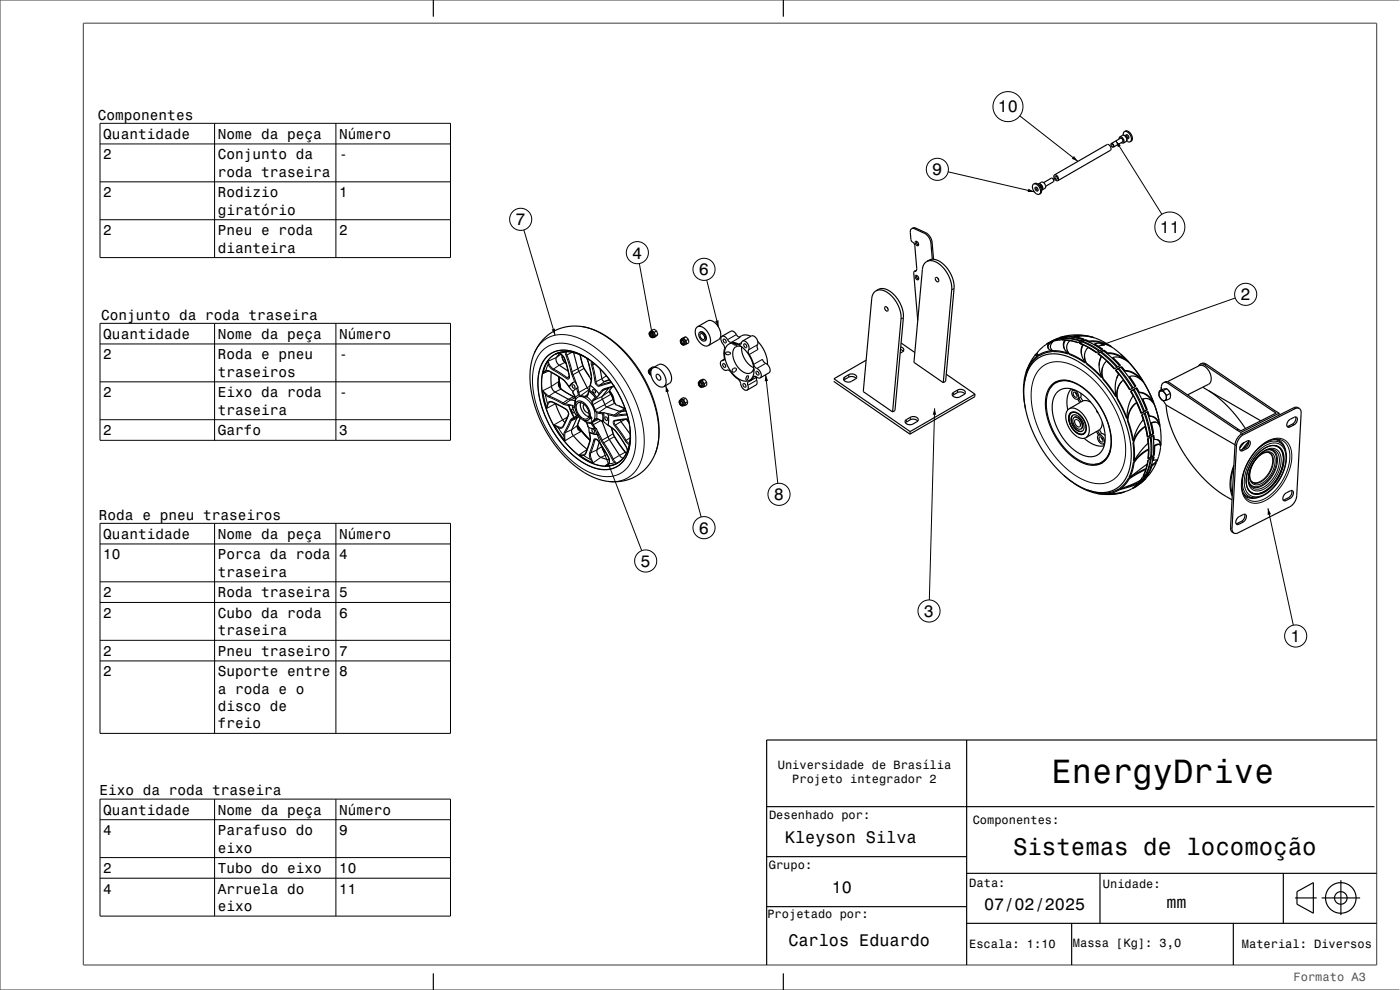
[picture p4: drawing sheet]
<svg xmlns="http://www.w3.org/2000/svg" width="420mm" height="297mm" viewBox="0 0 420 297" stroke-linecap="round" stroke-linejoin="round" font-family="sans-serif">
<defs><g id="words">
<text font-size="10.1" x="315.5" y="234.8">EnergyDrive</text>
<text font-size="7.2" x="303.9" y="256.4">Sistemas de locomoção</text>
<g font-size="5">
<text x="299.4" y="33.7">10</text>
<text x="279.7" y="52.5">9</text>
<text x="154.7" y="67.5">7</text>
<text x="347.9" y="69.9">11</text>
<text x="189.7" y="77.6">4</text>
<text x="209.7" y="82.5">6</text>
<text x="372.2" y="90.1">2</text>
<text x="232.2" y="150.1">8</text>
<text x="209.7" y="160.1">6</text>
<text x="192.2" y="170.1">5</text>
<text x="277.2" y="185.1">3</text>
<text x="387.2" y="192.5">1</text>
<text x="235.5" y="252.8">Kleyson Silva</text>
<text x="249.5" y="267.8">10</text>
<text x="295.2" y="273.1">07/02/2025</text>
<text x="349.9" y="272.4">mm</text>
<text x="236.5" y="283.9">Carlos Eduardo</text>
</g>
<g font-size="4.3">
<text x="29.4" y="36">Componentes</text>
<text x="31" y="41.7">Quantidade</text>
<text x="65.4" y="41.7">Nome da peça</text>
<text x="101.8" y="41.7">Número</text>
<text x="31" y="47.8">2</text>
<text x="65.4" y="47.8">Conjunto da</text>
<text x="101.8" y="47.8">-</text>
<text x="65.4" y="53">roda traseira</text>
<text x="31" y="59.2">2</text>
<text x="65.4" y="59.2">Rodizio</text>
<text x="101.8" y="59.2">1</text>
<text x="65.4" y="64.4">giratório</text>
<text x="31" y="70.6">2</text>
<text x="65.4" y="70.6">Pneu e roda</text>
<text x="101.8" y="70.6">2</text>
<text x="65.4" y="75.8">dianteira</text>
<text x="30.3" y="95.9">Conjunto da roda traseira</text>
<text x="31" y="101.7">Quantidade</text>
<text x="65.4" y="101.7">Nome da peça</text>
<text x="101.8" y="101.7">Número</text>
<text x="31" y="107.8">2</text>
<text x="65.4" y="107.8">Roda e pneu</text>
<text x="101.8" y="107.8">-</text>
<text x="65.4" y="113">traseiros</text>
<text x="31" y="119.2">2</text>
<text x="65.4" y="119.2">Eixo da roda</text>
<text x="101.8" y="119.2">-</text>
<text x="65.4" y="124.4">traseira</text>
<text x="31" y="130.6">2</text>
<text x="65.4" y="130.6">Garfo</text>
<text x="101.8" y="130.6">3</text>
<text x="29.7" y="156.1">Roda e pneu traseiros</text>
<text x="31" y="161.7">Quantidade</text>
<text x="65.4" y="161.7">Nome da peça</text>
<text x="101.8" y="161.7">Número</text>
<text x="31" y="167.8">10</text>
<text x="65.4" y="167.8">Porca da roda</text>
<text x="101.8" y="167.8">4</text>
<text x="65.4" y="173">traseira</text>
<text x="31" y="179.2">2</text>
<text x="65.4" y="179.2">Roda traseira</text>
<text x="101.8" y="179.2">5</text>
<text x="31" y="185.4">2</text>
<text x="65.4" y="185.4">Cubo da roda</text>
<text x="101.8" y="185.4">6</text>
<text x="65.4" y="190.6">traseira</text>
<text x="31" y="196.8">2</text>
<text x="65.4" y="196.8">Pneu traseiro</text>
<text x="101.8" y="196.8">7</text>
<text x="31" y="202.9">2</text>
<text x="65.4" y="202.9">Suporte entre</text>
<text x="101.8" y="202.9">8</text>
<text x="65.4" y="208.1">a roda e o</text>
<text x="65.4" y="213.3">disco de</text>
<text x="65.4" y="218.5">freio</text>
<text x="29.9" y="238.6">Eixo da roda traseira</text>
<text x="31" y="244.4">Quantidade</text>
<text x="65.4" y="244.4">Nome da peça</text>
<text x="101.8" y="244.4">Número</text>
<text x="31" y="250.6">4</text>
<text x="65.4" y="250.6">Parafuso do</text>
<text x="101.8" y="250.6">9</text>
<text x="65.4" y="255.8">eixo</text>
<text x="31" y="261.9">2</text>
<text x="65.4" y="261.9">Tubo do eixo</text>
<text x="101.8" y="261.9">10</text>
<text x="31" y="268.1">4</text>
<text x="65.4" y="268.1">Arruela do</text>
<text x="101.8" y="268.1">11</text>
<text x="65.4" y="273.3">eixo</text>
</g>
<g font-size="3.6">
<text x="233.3" y="230.6">Universidade de Brasília</text>
<text x="237.7" y="235">Projeto integrador 2</text>
<text x="230.7" y="245.6">Desenhado por:</text>
<text x="291.8" y="247.1">Componentes:</text>
<text x="230.7" y="260.7">Grupo:</text>
<text x="290.8" y="266">Data:</text>
<text x="330.9" y="266.5">Unidade:</text>
<text x="230.2" y="275.5">Projetado por:</text>
<text x="290.7" y="284.4">Escala: 1:10</text>
<text x="321.9" y="284.1">Massa [Kg]: 3,0</text>
<text x="372.6" y="284.3">Material: Diversos</text>
</g>
<text font-size="3.6" fill="#545454" x="388.1" y="294.2">Formato A3</text>
</g></defs>
<g fill="none" stroke="#000" stroke-width=".3">
<path d="M30 37h105.1v40.3h-105.1zM64.4 37v40.3M100.8 37v40.3M305.9 34.8l17.5 13.6M30 43.2h105.1M30 54.6h105.1M284.4 51.6l25.9 5.9M311.5 55.3a1.02 1.02 0 0 1 1.1 .5 1.02 1.02 0 0 1-.1 1.2M311.6 55.1a1.23 1.23 0 0 1 1.1 1.9M334.8 42.3l13.8 22M336 41.5a.63 .63 0 0 1 .8 .3 .63 .63 0 0 1-.1 .8M336.1 41.5a.72 .72 0 0 1 .7 1.1"/>
<path d="M336.8 40.6a1.23 1.23 0 0 1 1.1 1.8M30 65.9h105.1M157.2 69l9.3 31.6M191.8 79.1l4.1 22.2M274.7 68.4l-.3 .2M277.7 69.8l-.4 .2M279.6 72.7l-.3 .2M30 97h105.1v35.1h-105.1zM64.4 97v35.1M100.8 97v35.1M174.4 97.9l2.4 .6 2.5 1 2.3 1.3 2.6 1.9 2.2 2 2.6 2.9 3.6 5.3 3 6.3 1.6 6.1 .4 3v2.9l-.3 2.6-.8 2.5M194.9 99.9a.77 .77 0 0 1 .9 .4 .77 .77 0 0 1-.2 .9 1.07 1.07 0 0 1-.7-1.3z"/>
<path d="M195 99.5a1.15 1.15 0 0 1 1 1.8M212 84l3.5 14.1M271 95.3l-.7 .4M274.8 81.2l-.4 .2M286.2 86.5l-.7 .4M370.6 89.4l-41.1 14.5M30 103.2h105.1M30 114.6h105.1M160.2 106.1l.9-1.7 1.2-1.5 1.3-1.1 1.5-.8 1.7-.5 1.9-.1 1.9 .2 2.1 .5 4.2 2 4.3 3.4 3.7 4 3.4 5 2.6 5.3 1.7 5.5 .7 5.6-.4 4.4-1.4 3.7-.9 1.4-1.4 1.3-1.5 1-1.6 .6-1.8 .2-1.9-.1M162.7 105.2l2.1-1.5 2.5-.7 2.8 .1 3.2 1 3.2 1.8 3.2 2.4 2.7 3 2.7 3.5 2.2 3.9 1.8 4.3 1.2 4.1 .4 3.7-.1 3.4-.7 3.1-1.4 2.7-1.9 1.7-2.3 1.1-2.5 .2-2.6-.4-3-1.2-2.8-1.7-2.8-2.3-2.4-2.6-2.8-3.7-2-3.5-1.6-3.6-1.3-3.9-.6-3.7-.1-3.5 .4-3 1-2.5zM162.8 117.2l1.3 5.3M162.8 117.2l.8 1.2"/>
<path d="M162.8 117.2l1 1M163.6 118.4l.6 2.6M163.6 118.4l1 .7M163.8 111.1l-.9 1M163.8 111.1l1 .2M163.8 111.1l.2 .1M163.8 111.3l-.9 .8M163.8 118.2l.9 .6M163.8 118.2l-.2 .2M164 107l1.9-1.3 2.3-.7 2.6 .2 2.7 .8 3 1.7 2.8 2.2 2.4 2.6 2.5 3.4 2.1 3.7 1.4 3.4 1 3.8 .5 3.5-.2 3-.7 2.9-1.2 2.1-1.7 1.5-1.9 .9-2.2 .2-2.7-.4-2.4-1-2.8-1.7-2.6-2.1-2.4-2.7-2-2.8-1.7-2.8-1.6-3.6-1.1-3.4-.6-3.3v-3.1l.4-2.8 .9-2.4zM164.3 108.4l-.8 1.7-.6 2M164.3 108.4l.2 .9"/>
<path d="M164.3 108.4l.5 .8M164.5 109.3l-.7 1.8M164.5 109.3l.6 1 .8 .7M164.6 111.3l-1.7 .8M164.6 119.1l4.2 2.1M164.7 118.8l-.1 .3M164.7 118.8l4.2 2.1M164.8 111.3l4.1 2.5M164.8 111.3v.1M164.8 109.2l.4 .8 .9 .7M164.8 109.2l-.3 .1M165.9 111l4.1 2.6"/>
<path d="M166.1 110.7l-.2 .3M166.1 110.7l4 2.6M166.8 106.2h-.1M166.9 106.1l-.2 .1M167 106.1l-1.9 1.3-1.3 1.8-1 2.6-.3 2.8 .2 3.2 .7 3.3 1.2 3.4 1.8 3.6 2.2 3.3 2.4 2.8 2.5 2.3 2.7 1.7 2.8 1.2 2.5 .4 2.2-.2 2.1-1M167.1 106l-.4 .2M167.6 114.5l.3 1.6M167.6 114.5l.1 1.5M167.6 114.5v1M167.6 114.5l-2.2 1.4-2.6 1.3M167.6 113l.5 3.5M167.7 113.1l.5 3.5"/>
<path d="M167.7 116l.6 .8M167.7 113.5l.5 3M167.8 116h-.1M168 106l-1.3 .2M168 106l.9 .7 .5 1M168 106v.1M168.3 106.3l-1.4 1-2.6 1.1M168.3 116.8l3.8 2.2M168.3 116.8h.1M168.3 116.8l-1.8 .8-1.8 1.2M168.6 107l.3 1 .5 .8M168.6 106.6v.4"/>
<path d="M168.6 107h.1M168.7 106.6l-.1 .1M168.9 113.8l.7 .7M168.9 113.8l.1 .1M169.4 107.7h.1M169.4 107.7l1.4 5.1M169.4 108.8l.4 .3M169.4 108.8l-3.3 1.9M169.4 108.8h.2M169.6 114.5l1.2 1.5M169.6 114.5h.1M169.6 105.6l-1.6 .4"/>
<path d="M169.6 105.6l.2 1M169.6 105.6l.3 .1M169.8 106.6l1.5 5M169.9 105.7l.2 .8M170 105.5l-.1 .2M170.1 106.5l-.3 .1M170.1 106.5l1.5 5M170.1 113.3l-.1 .3M170.1 113.3h.1M170.2 113.3l.5 .1M170.8 112.7v.1M170.8 112.9l-.7 .4"/>
<path d="M170.8 112.8l-.1 .8h-.7M171.3 111.6l.3 .9M171.6 112.5l.8 2M171.6 111.5l.3 .9M171.6 111.5l-.3 .1M171.7 105.7l-1.6 .8M171.8 117.7l.6 1M171.9 112.4l1.1 3M171.9 112.4l-.3 .1M172.1 119l.5 .2M172.1 119l-3.2 1.9M172.2 119h-.1"/>
<path d="M172.4 118.7l.2 .7M172.4 118.7v.1M172.6 119.3l-1.5 .7-1.6 1.1M172.6 119.4v.9M172.6 119.4h.1M173 116.5l.3 1.3M173.3 116.4l.4 1.3M173.3 117.8l.3 .7M173.6 118.5l.5 .4M173.6 118.5l-1 .9M173.7 117.7l.1 .6M173.7 117.7l-.4 .1"/>
<path d="M173.8 118.3l.4 .4M173.8 118.3l-.2 .2M174 106.4l.8 3.3M174.1 118.9l1.1 .2M174.2 118.7l1.2 .3M174.2 118.7l-.1 .2M174.8 109.7l.4 .8M174.8 109.7l-3.2 1.8M174.9 109.6l-.1 .1M175.2 110.5l1.7 2.7M175.2 110.5l-3.3 1.9M175.2 110.5h.1"/>
<path d="M175.4 119l.6-.2 .1 .2M175.4 119l-.2 .1M176 107.4l.3 .7M176.1 119l1.4 1.5M176.1 119l-.9 .1M176.3 108.1h.1M176.3 118.4l.1 .1M176.3 108.1l1.2 4.9M176.3 118.3l-.9 .7M176.4 118.5l-.3 .5M176.6 107.8l-2.1-1.2-2.2-1-2.2-.5h-1.8l-1.7 .4-1.4 .7-1.4 1.1-1 1.5-.8 1.9-.5 2.3-.1 2.6 .2 2.3 1.4 5.4 2.4 5.2 3.6 5.1 4 3.8 2.1 1.4 2.1 1.1 1.9 .7 2.1 .3 2-.2 1.7-.6 1.4-1.1 1-1.2 .9-1.7 .6-2 .3-2.5v-2.2M176.7 117.4l-.3 1.1"/>
<path d="M176.8 107.9l-3.9-1.9-2-.5h-1.9l-1.6 .4-1.6 .8-1.1 1.1-1.1 1.5-.7 1.9-.4 2.2-.1 2.2 .3 2.5 1.4 5.2 2.3 4.9 3.1 4.5 4 3.9 2.1 1.4 2 1 1.9 .6 2 .3 1.8-.2 1.6-.6 1.2-.8 1.2-1.3 1-1.8 .5-1.9 .3-4.2M176.9 116.8l-2.7 1.9M177 115.8l-3.3 1.9M177.4 112.9l.1 .1M177.4 113.8l.1 .1M177.5 109.6l1 4.9M177.5 113v.9M177.5 113.9l-.4 1.7M177.5 108.5v1.1M177.8 108.6v.9M177.8 109.5l-.3 .1M177.8 109.5l1 5"/>
<path d="M177.8 119.9l-.3 .6M177.8 119.9l.3 .2M178.4 109.2l-.6 .3M178.5 114.5l.5 1.1 .8 .3M178.6 119.2l-.8 .7M178.8 114.5l.4 .8 .7 .3M178.8 114.5h-.3M178.9 119.3l-.8 .8M179.9 115.6l-.1 .3M180.6 117l.4 .1M180.6 117l-.9 1.1M181 117.1l-1.6 1.7"/>
<path d="M181.2 116.7l.2 .1M181.2 116.7l-.6 .3M181.3 116.8l-.3 .3M181.9 112.7l-3.1 1.8M182.3 116.5l-1.3 .6M182.8 113.8l-1.4 .6-1.5 1.2M182.8 117.4v.3M182.8 117.4l-2.2 1.6-2.5 1.1M182.8 117.7l.4 .6M182.9 117.3l-.1 .1M182.9 117.5l-.1 .2M182.9 117.2l-.1 .2"/>
<path d="M182.9 117.7l1.2 2.6M182.9 114.9l-3.1 1M183 114.6l-.1 .3M183 114.6l-3.1 1M183.1 117.9l.2 .4M183.1 114.6h-.1M183.2 114.5l-.2 .1M183.2 118.3l.7 1.5M183.2 118.3l-5.3 3.1M183.3 114.6l-.4 .3M183.3 118.3l.7 1.4M183.3 118.3h-.1"/>
<path d="M183.6 116.1l-.3 .4M183.9 119.8l.3 .8M183.9 119.8l-5.4 3.1M184 119.7l.1 .3M184 119.7l-.1 .1M184.1 115.8l-2.9 .9M184.1 115.8h.1M194.8 110.8l.6 .1M195.3 111.2l-.3-.2a.78 .78 0 0 0-.4 .9 .78 .78 0 0 0 .7 .6M199.7 115.7l10.6 39.4M204.2 102.1a.77 .77 0 0 1 .9 .4 .77 .77 0 0 1-.2 .9 1.06 1.06 0 0 1-.7-1.3zM204.4 101.8a1.15 1.15 0 0 1 1 1.7"/>
<path d="M209.7 114.7a.83 .83 0 0 1 .8 .5 .83 .83 0 0 1-.1 .9 .99 .99 0 0 1-.7-1.4zM209.8 114.4a1.15 1.15 0 0 1 1 1.8M217.2 107.9l-.4 .3M218.1 111.1h.1M220.9 100.4l-2.6 1.5M222 101.2l-2.6 1.5M222.5 102.8l-.9 .5M226.5 112.9l-.5 .2M227 114.1l-2.6 1.5M227.2 103.4l-2.6 1.6M227.4 104.8l-2.6 1.6M228.7 107.8l-2.6 1.5"/>
<path d="M229.7 112.4l3.6 32.6M229.7 109l-2.6 1.5M253.4 113.1v.8M254.7 112.4l-.1 .7M286.1 117.7l-.1 .8M287.3 117l-.1 .8M312.1 110.5l2-1.4 2.3-.6 2.8 .2 2.7 .9 2.9 1.6 2.9 2.4 2.6 2.7 2.3 3.2 2 3.5 1.6 3.9 1.1 3.8 .4 3.5-.2 3.2-.7 2.9-1.2 2-1.8 1.7-1.9 .9-2.4 .2-2.5-.4-2.6-1-2.7-1.7-2.5-2.1-2.5-2.6-2.3-3.2-1.9-3.3-1.4-3.4-1.2-3.8-.5-3.1v-3.1l.4-2.7 .9-2.4zM350.9 114.8l-.5 .2M361.9 109.3l-.4 .2M30 125.9h105.1M164.2 121l-.1 1.5M164.2 121l.3 .1"/>
<path d="M164.5 121.1l-.4 1.4M165 120.6l-.5 .5M165.7 120.6l-.8-.1-.7 .5M165.7 120.6l4.1 2.1M165.7 120.6l.1 .1M166.3 127.4l3.2 4.8M166.3 127.4l1.2 1M166.3 127.4l1.3 .7M166.6 121.1l-2.5 1.4M166.7 121.1h-.1M167.5 128.4l1.6 2.3M167.6 128.1h.1"/>
<path d="M167.6 128.1l-.1 .3M168.8 128l-1.2 .1M168.8 121.2l.6 .2M168.9 120.9l-.1 .3M168.9 120.9l.6 .2M169 127.8v.2M169 128l-.6 .5-.9-.1M169.1 130.7l.4 1.5M169.3 129.7l.3 .1M169.3 129.7l-.2 1M169.4 130.7l.1 1.5M169.4 130.7h-.3"/>
<path d="M169.4 121.4l1.2 .3M169.5 121.1l1.8 .5M169.5 121.1l-.1 .3M169.6 129.8l-.2 .9M169.8 122.7l.7 .9 .1 .9M169.8 122.7v.1M170.2 125.2l-3.9 2.2M170.5 124.3l.1 .2M170.6 124.5l-1.6 3.5M171 126.2l-1.7 3.5M171 126.2l.3 .1M171.3 126.3l-1.7 3.5"/>
<path d="M171.3 125.7l-.3 .5M171.3 125.7l.3 .1M171.6 125.8l-.3 .5M171.7 122.1l.6 .2M171.8 121.7l.7 .3M172.2 125.1l-.9 .6M172.3 122.3h.2M172.5 122l-.2 .3M172.5 122h.1M172.5 121.1a1.92 1.92 0 0 1 1.1-2.1 1.92 1.92 0 0 1 2.3 .6 5.7 5.7 0 0 1 2.2 6.4 1.84 1.84 0 0 1-2.6 .3M172.6 120.3l-.1 .9M172.6 120.3h.1"/>
<path d="M172.8 125l-1.2 .8M173.2 127.7v.8M173.2 127.7l-1.7 1.2-1.9 .9M173.2 127.8l3.8 4.3M173.2 124.3l-.4 .3M173.2 124.3l.1 .1M173.2 127.7l3.8 4.4M173.2 128.1l1.1 1.4M173.2 124.3h.1M173.2 127.6v.1M173.2 128.5l1.1 1M173.3 127.6l3.8 4.6"/>
<path d="M173.3 128.4l-.1 .1M173.4 124.5l-.3 .2M173.4 125.1l-1.8 .7M173.5 128.7l.8 .8M173.7 125l-2.4 1.3M173.8 136.4l1.9 1.3 2.2 1.1M173.8 136.4l1.3 .3M174.1 125.4l-.9 2.3M174.3 129.5l-4.8 2.7M175.1 136.7l2.1 1.2M175.2 136.4h-1.4M175.2 136.4l-.1 .3"/>
<path d="M175.3 126.2l.6 .5M175.4 136.3l-.2 .1M175.7 135.9l.1 .1M175.8 136l-.7 .7M175.9 126.7h.1M175.9 126.7l1.5 .3M175.9 126.7l.3 .5M176.1 134.9l-2.3 1.5M176.1 127.2h.1M176.2 127.2l.3 1M176.7 123.9l15.8 41.3M176.9 129.7l.2 1.7"/>
<path d="M176.9 135.7l-.1 1 .4 1.2M176.9 135.7l.4 .1M177 131.3l.1 .1M177.1 132.2l-1.3 3.8M177.1 131.4v.8M177.2 137.9l.7 .9M177.3 135.8l-.1 .9 .2 1M177.4 127l.3 .6M177.4 137.7l.5 1.1M177.4 137.7l-.2 .2M177.5 120.5l.2 1M177.5 120.5h.3"/>
<path d="M177.6 126.6l-.2 .4M177.6 126.6h.2M177.7 127.6l.7 1M177.7 121.5l.7 1.5M177.7 127h-.3M177.7 127l.3 .4M177.8 126.6l-.1 .4M177.8 120.5l.1 .9M177.9 121.4l.6 1.5M177.9 121.4l-.2 .1M178 127.4l.7 1.1M178 127.4l-.3 .2"/>
<path d="M178.1 120.1l-.3 .4M178.1 132l-1.2 3.7M178.1 132l.6-.4 .8 .7M178.1 132h.4M178.3 126l-.7 .6M178.4 123l.6 .8M178.5 132l-1.2 3.8M178.5 126l-.7 .6M178.5 126h-.2M178.5 122.9l.7 .6M178.5 122.9l-.1 .1M178.6 131.8l-.1 .2"/>
<path d="M178.7 125.8l-.2 .2M178.9 131.8l-.4 .2M179 125.6l-.7 .4M179 125.6l.1 .1M179 125.6l.6 .2M179 123.8v1.8M179 123.8l.7 .2M179.1 125.7l-.6 .3M179.2 123.5l-.2 .3M179.2 123.5l.5 .2M179.2 129.3l1.5 2.7M179.4 130.3l.9 1.8"/>
<path d="M179.5 132.3l3 4.7M179.5 132.3h.1M179.6 125.8l-1.8 .8M179.6 125.8l1.1 .6M179.6 125.8v.1M179.7 124l1.1 .2M179.7 123.7l1.2 .1M179.7 123.7v.3M180.2 126.2l-2.2 1.2M180.3 132.1l.6 .9M180.7 132l-.4 .1M180.7 132l.4 .8"/>
<path d="M180.9 133l2.8 4.9M181.1 132.8l2.9 4.9M181.1 132.8l-.2 .2M181.1 135.2l.4 .2M181.3 135.5l.3 .1M181.3 135.5l.5 .4M181.3 135.5l-.6-.8-.1-.7-3.3 1.8M181.7 124l2.5 .5M182.1 136.4l-1.8 .8-2.4 1.6M182.3 139.4l-.7 .3M182.4 127.5l1.7 1.2M182.5 124.5l1.6 .3"/>
<path d="M182.5 137l.3 1.1-.1 1M182.5 137v.1M182.7 139v.1M182.7 138.9l-1.1 .8M182.7 139.1l-1.1 .6M183.4 128.2l.5 1.9M183.7 137.9l.7 .9M183.9 130.1l.4 .9M183.9 130.1l-3.2 1.9M184 130.1h-.1M184 137.7l.6 .9M184 137.7l-.3 .2"/>
<path d="M184.1 128.7l.7 .7M184.1 128.7v.1M184.1 124.8l.8 .1M184.2 120.6l.2 .4M184.2 120.6l.1 .1M184.2 124.5l.7 .1M184.2 124.5l-.1 .3M184.3 131l3.2 4.7M184.3 131l-3.2 1.8M184.4 127.7l3.2 4.6M184.4 131h-.1M184.4 138.8l.6 .2"/>
<path d="M184.4 138.8l-1.7 .3M184.4 126.1l-.4 .6 .4 1M184.4 126.1l.2 .1M184.4 121l.2 .1M184.4 121l-2.4 1.1-2.3 1.6M184.4 121h.2M184.5 126.3l-.2 .5 .3 .7M184.6 138.6l.4 .4M184.6 138.6l-.2 .2M184.6 127.5l-.2 .2M184.6 127.5l3.2 4.6M184.8 129.4l3 4.6"/>
<path d="M184.8 129.4h-.1M184.9 124.6v.3M185 139l-1.6 .6-1.8 .1M185.6 121.7l1.9 .9M186.6 137.9l-1.6 1.1M187.5 125.8l-2.9 1.7M187.5 122.6l-1.7 .8-1.6 1.1M187.5 135.7l.4 .3M187.5 135.7l-3.5 2M187.6 122.6h-.1M187.6 132.3l.6 .8 .7 .2M187.6 135.6l-.1 .1"/>
<path d="M187.7 122.9l-1.3 .6-1.5 1.1M187.7 125.6l-3.3 .5M187.7 125.6l.9 .5M187.7 125.6l1 1.4M187.8 132.1l1.1 .9M187.8 134l.5 1.2M187.8 132.1l-.2 .2M187.8 134h.1M188 124.5l-3.1 .4M188.1 124.2l-3.2 .4M188.1 124.3l-.1 .2M188.2 124.5h-.2"/>
<path d="M188.2 135.1l.1 .1M188.3 135.2h.1M188.4 134.8l-.1 .4M189.1 131.3l-1.3 .8M203.9 120.3a.84 .84 0 0 1 .9 .4 .84 .84 0 0 1-.1 1 1 1 0 0 1-.8-1.4zM204 120a1.15 1.15 0 0 1 1 1.8M271.9 125.9l-.1 .8M273.2 125.2l-.1 .7M280.4 122.5l-1.6 57.5M370.5 133.5l.4 .2M372.4 135l.4 .2M372.6 130.2l.4 .2"/>
<path d="M373.6 134.3l.5 .3M376.2 138.5l.1-.2a4.6 4.6 0 0 1 5.1-2.6 4.3 4.3 0 0 1 .4 5.6l-.7 1.3a4.7 4.7 0 0 1-5 2.7 4 4 0 0 1-.7-5.3l.3-.6M377.3 135.5l1.4-1.2 1.4-.9 1.4-.4 1.3-.1a4.1 4.1 0 0 1 3 5l-.3 2-.8 2.2-1.1 2-1.3 1.8-1.7 1.6-1.6 1-1.5 .5h-1.4a4.3 4.3 0 0 1-2.8-5.2l.4-2.2 .8-2.1 1.3-2.1zM377.5 134.5l1.8-1.6 1.8-1 1.7-.4 1.7 .1 1.3 .7 1.1 1.4 .5 1.8 .1 2-.4 2.4-.8 2.5-1.2 2.3-1.5 2.2-1.7 1.7-1.7 1.3-2 .8-1.8 .3-1.7-.5-1.4-1.3-.7-1.8-.2-2.6 .5-2.6 1-2.7 1.5-2.6zM377.7 135.8l1.5-1.2 1.6-.8a3.3 3.3 0 0 1 4.4 3.8l-.4 3-1.8 3.6-2.2 2.5-1.2 .8-1.4 .7a3.3 3.3 0 0 1-4.4-3.7l.2-2.2 .8-2.2 1.3-2.4zM377.7 136.5l1.4-1.1a3.1 3.1 0 0 1 4.9 .7l.3 1.1v1.5l-.7 2.9-1.8 2.9-2.2 2a2.98 2.98 0 0 1-5-1.2l-.1-2.2 .5-2.2 1.2-2.5zM380.2 135a2.69 2.69 0 0 1 2.8 3.5l-.9 2.9-1.9 2.9a3.7 3.7 0 0 1-4.9 1.2l-.6-.9M380.5 135.7a3.2 3.2 0 0 1 1 4.4 6.1 6.1 0 0 1-5.1 4.7l-1-.4M381 134.8a2.94 2.94 0 0 1 2.2 3.9l-1 3.1-.9 1.5-1.2 1.4a3.6 3.6 0 0 1-4.9 .9l-.3-.3M381.2 134.8a2.95 2.95 0 0 1 2.6 3.9l-.3 1.7-.9 2.1-1.1 1.6-1.3 1.4a3.4 3.4 0 0 1-4.9 .4l-.3-.4M381.7 136.6a7 7 0 0 1-4.9 8.4M381.8 133.7a3.4 3.4 0 0 1 3.2 4.2l-.6 3.1-1.5 2.9-2 2.4-2.5 1.5a3.1 3.1 0 0 1-4-1.2"/>
<path d="M382.2 131.8l1.4 .4 1.2 1.1M383 131.8l1 .4 .7 .7 .9 2.1M383.4 134a5.3 5.3 0 0 1 1.3 6.3l-1 2.4-1.5 2.3-1.9 1.8-1.9 1.1a3.5 3.5 0 0 1-2.9-.1M383.6 131.8l1.2 .4 1 .9 .7 1.2 .4 1.8v1.6l-.3 2.2-1.7 4-2.7 3.6-1.5 1.3-1.8 1-1.5 .5-1.4 .1-1.4-.5-1-.9M385.1 133.8l-1.5-1.2-1.8-.2-2.2 .7-2.3 1.6M386.5 127.9l.4 .2M387.7 127.2l.5 .3M388.1 122.3l.4 .3M30 157h105.1v63h-105.1zM64.4 157v63M100.8 157v63M369.2 158.3l.4 .2"/>
<path d="M371.2 157l.5 .3M372.4 156.4l.5 .3M372.9 147.8l1.2 1.1 1.4 .4M373 142.2l-.3 2.7 .5 2.3 1.2 1.6 1.7 .5M373.3 148.6l.8 .6 1 .3 2.3-.3M380.4 152.5l7.6 35.1M385.3 149.9l.5 .3M386.6 149.3l.4 .3M30 163.2h105.1M30 174.5h105.1M30 180.7h105.1M30 192.1h105.1"/>
<path d="M30 198.3h105.1M30 239.7h105.1v35.1h-105.1zM64.4 239.7v35.1M100.8 239.7v35.1M30 245.9h105.1M30 257.3h105.1M30 263.5h105.1"/>
<circle cx="302.4" cy="32" r="4.5"/>
<circle cx="281.2" cy="50.8" r="3.3"/>
<circle cx="156.2" cy="65.8" r="3.3"/>
<circle cx="191.2" cy="75.8" r="3.3"/>
<circle cx="351" cy="68.1" r="4.5"/>
<circle cx="211.2" cy="80.8" r="3.3"/>
<circle cx="373.7" cy="88.3" r="3.3"/>
<circle cx="211.2" cy="158.3" r="3.3"/>
<circle cx="233.7" cy="148.3" r="3.3"/>
<circle cx="193.7" cy="168.3" r="3.3"/>
<circle cx="278.7" cy="183.3" r="3.3"/>
<circle cx="388.7" cy="190.8" r="3.3"/>
</g>
<g fill="none" stroke="#000" stroke-width=".35">
<path d="M130 0v5M235 0v5M337.3 39.5a2.02 2.02 0 0 1 1.8 3M337.3 39.5l-.3 .3v.7M337.3 39.5a1.83 1.83 0 0 1 2.4 2l-.1 .7-.5 .3M310.1 55.2a2.02 2.02 0 0 1 1.7 3.1M310.1 55.2a2.02 2.02 0 0 0 1.7 3.1M310.1 55.2a1.86 1.86 0 0 1 2.4 2.2l-.2 .5-.5 .4M310.6 56.2a.68 .68 0 0 1 .7 .4 .68 .68 0 0 1-.2 .8 .84 .84 0 0 1-.5-1.2zM310.8 56.1l.1 .6 .5 .5M311.4 55.3l1-.6a1.23 1.23 0 0 1 1.1 1.8l-1 .5M312 55.6h-.2l.5 .3 .2 .5-.2 .1"/>
<path d="M312.2 55.7l.2 .5zM312.3 56.1h-.1M315.7 53.5l.5 .7M315.7 53.5l-.3-.1-2.3 1.4M316.2 54.2l-.2 .3-2.3 1.4M316.4 52.5a1.15 1.15 0 0 0 1 1.7M316.4 52.5a1.15 1.15 0 0 1 1 1.7M316.4 52.5l15.7-9.1a1.15 1.15 0 0 1 1 1.7l-15.7 9.1M316.6 52.9a.55 .55 0 0 1 .5 .3 .55 .55 0 0 1-.1 .6l-.4-.4zM333.3 43.4v-.1a.46 .46 0 0 1 .7 .2 .46 .46 0 0 1-.2 .6h-.1M333.3 43.4l.4 .7M333.4 43l-.1 .4"/>
<path d="M333.4 43a.71 .71 0 0 1 .6 1.1M333.7 44.1h.3M336 41.1a1.23 1.23 0 0 1 1 1.8M336 41.1l-.3 .6M336 41.1l.8-.5a1.2 1.2 0 0 1 1.1 1.8l-.9 .5M336.1 41.5l-2.7 1.5M336.4 42.8l.6 .1M336.8 42.6l-2.8 1.5M337.8 41.1v-.6a.63 .63 0 0 1 .7 .3 .63 .63 0 0 1-.1 .8l-.5-.3M338 42.3l.6 .3 .5-.1M338 40.4l.1 .6 .6 .5M273.5 68.6l-.4 .9 .2 2.3 1.1 1.8 .6 7a.7 .7 0 0 1-.7 .8"/>
<path d="M273.5 68.6h.7l3.1 1.4a3.9 3.9 0 0 1 2 2.9l.4 4.9M273.5 68.6l1-.2 3.2 1.4a3.9 3.9 0 0 1 1.9 2.9l.5 5.1M274.7 72.4a.74 .74 0 0 1 .8 .5 .74 .74 0 0 1-.3 .8 .92 .92 0 0 1-.5-1.3zM274.9 72.4l.2 .7 .5 .4M278 78.5a2.93 2.93 0 0 0-1.3 2.3l-2.5 27.9 8.8 6.1M278 78.5a4.5 4.5 0 0 1 5.1 2l1.8 3 .5 1.5 .1 1.5-2.5 28.3M279.7 77.8l-1.7 .7M279.7 77.8a7.8 7.8 0 0 1 6.2 5.9l.3 2.6-2.5 28.1-.7 .4M195 99.9a.8 .8 0 0 1 .7 .4 .8 .8 0 0 1-.1 .8 .88 .88 0 0 1-.6-1.2zM195.1 99.8a.93 .93 0 0 0 .7 1.3M195.5 99.9h-.2a.47 .47 0 0 0-.1 .7 .47 .47 0 0 0 .7 .1M195.5 99.1l.3 .4"/>
<path d="M195.5 99.1l-.3 .3M195.5 99.1l.6-.3 .9 .5M195.8 99.5l.6 .8M195.8 99.5a.95 .95 0 0 0-1.1 .9 .95 .95 0 0 0 1.2 .9l.5-.3v-.7M195.8 99.5l.5 .2M196.3 99.7l.1 .6M197 99.3l.3 1.1M197 99.3l-.7 .4M209.2 98a3.3 3.3 0 0 1 3.7 2.9 2.29 2.29 0 0 1-.4 2.8M209.2 98a3.4 3.4 0 0 0 .7 4.7 2.26 2.26 0 0 0 2.6 1M209.2 98l3.1-1.7a3.3 3.3 0 0 1 3.7 2.8 2.29 2.29 0 0 1-.4 2.8l-3.1 1.8M209.9 99.7a1.67 1.67 0 0 1 2 2.1l-.5 .5"/>
<path d="M209.9 99.7a1.73 1.73 0 0 0 1.5 2.6M209.9 99.7a1.73 1.73 0 0 1 1.5 2.6M262.8 87.3a2.89 2.89 0 0 0-1.3 2.3l-2.5 27.9 8.8 6.1M262.8 87.3a4.5 4.5 0 0 1 5.1 2l1.8 2.9 .5 1.6 .1 1.5-2.5 28.3M262.8 87.3l.7-.5a4.5 4.5 0 0 1 5.1 2.1l1.8 2.9 .5 1.6 .1 1.5-2.5 28.3-.7 .4M265.5 92a.74 .74 0 0 1 .8 .5 .74 .74 0 0 1-.2 .8 .92 .92 0 0 1-.6-1.3zM266.1 92.2l.3 .5M274.3 81.4l-.2 .5 1.2 14.3M274.7 82.6a.74 .74 0 0 1 .8 .5 .74 .74 0 0 1-.3 .9 .92 .92 0 0 1-.5-1.4zM274.9 81.2l-.6 .2M274.9 82.6l.2 .8 .5 .3M280.7 83.2a.74 .74 0 0 1 .8 .5 .74 .74 0 0 1-.2 .9 .92 .92 0 0 1-.6-1.4z"/>
<path d="M281.3 83.5l.3 .4M160.2 106.1a13.6 13.6 0 0 1 18-7.1l1.6 .7a32.7 32.7 0 0 1 14.3 15.3 28.1 28.1 0 0 1 2.9 19.7 13.7 13.7 0 0 1-19.4 8.3l-.7-.3a32.7 32.7 0 0 1-14.2-15.4 28.1 28.1 0 0 1-3-19.7l.5-1.5M163.8 111.3l1 .1 3.8 2.3 .9 .7 1.3 1.7M165.4 111.7l-.1 2.2a4.3 4.3 0 0 0 1.2 3.7l4.2 2.3 1.9 .3M166.8 106.2a1.92 1.92 0 0 1 2.6 1.5l1.2 4.2 .1 1.5M167 106.1a10.7 10.7 0 0 1 9.8 1.8M167.6 115.5l.8 1.3 4.2 2.4M167.7 113.5v-.4l.5 3.5M167.9 106.1a1.98 1.98 0 0 0-.1 3.5l2.6 1.7M168.7 106.6l-.1 .4a2.78 2.78 0 0 0 1.2 1.9M168.7 106.6l-.1 .1M170.8 116.1l.1-.2a2.23 2.23 0 0 1 1.7-1.3l.9 1.7"/>
<path d="M170.8 116.1h.1M170.8 116.1l1.1 1.4M171.7 115.4a.64 .64 0 0 1 .7 .4 .64 .64 0 0 1-.2 .7l-.5-.6zM172 114.7l-1.2 1.4M172.1 105.8l1.4 5.3 2.7 5.2 .7 .5M172.7 116.7a1.07 1.07 0 0 0-.8 .8 1.07 1.07 0 0 0 .4 1l.3 1.1-.1 1.6M173.5 116.3l-.8 .4M174.1 106.4l.3 1.5a12.7 12.7 0 0 0 2.5 5.3l.5 .8M176 107.4l.6 1.8 .7 3a6.6 6.6 0 0 1-.3 3.6M176.1 118.8h-.1M176.6 107.8a31.4 31.4 0 0 1 12.5 21.6M176.6 117.2l1.7 1.6a.52 .52 0 0 0 .8 .4"/>
<path d="M176.6 117.2l-.5 1.6M176.8 117.1l2.3 2.1M176.8 117.1l-.2 .1M177 115.8l.1-.2 1.9 1.8a.86 .86 0 0 1 .4 1.4l-.3 .4M177 115.8l-.2 1.3M177 108.1h.1M177.9 116.8a.64 .64 0 0 1 .7 .4 .64 .64 0 0 1-.2 .7l-.6-.6zM180 110.7l.6 2.9 .3 .6 .5 .2 1.5-.4M182.6 116.4l-2 2.7 1.1 2.7 4.3 1.6 1.8-.1M182.9 117.1v.1M182.9 117.3a5 5 0 0 1 1.3 3.3M182.9 117.2l.2 .7"/>
<path d="M182.9 117.2h.1M183.2 114.4l-.1 .2M183.6 116.1l-.7 1.1M184.2 115.9l-2.9 .9M194.8 111.1v.6l.5 .6M194.9 111.1h-.1M195.2 111.2l-.3 .3 .3 .6M195.2 110.4l.4 .3a.89 .89 0 0 0-1.1 .6 .89 .89 0 0 0 .5 1.1l.3 .2M195.2 110.4l-.2 .3M195.3 111.3l-.3-.2a.72 .72 0 0 0-.4 .8 .72 .72 0 0 0 .7 .5M195.9 110.3l1.7-.9a3.3 3.3 0 0 1 3.7 2.9 2.3 2.3 0 0 1-.5 2.7l-1.6 1M195.9 110.3a3.4 3.4 0 0 0 .7 4.7 2.26 2.26 0 0 0 2.6 1"/>
<path d="M195.9 110.3a3.3 3.3 0 0 1 3.7 2.9 2.3 2.3 0 0 1-.4 2.8M196.1 101.2l.1 .1M196.2 110.2l-.3-.2-.7 .4M196.4 100.3l.3 .4M196.7 100.7l-.5 .6M196.9 112.4a.99 .99 0 0 1 1.1 .5 .99 .99 0 0 1-.1 1.2 1.31 1.31 0 0 1-1-1.7zM197.3 100.4l-1.1 .9M197.3 100.4l-.6 .3M204.3 119.7l.3 .1M204.3 119.7l-.1 .2M204.3 102.1a.86 .86 0 0 0 .7 1.3M204.4 102.1a.86 .86 0 0 1 .7 1.3"/>
<path d="M204.4 102.1h-.1M204.4 102.1a.93 .93 0 0 0 .7 1.2M204.4 101.7h.1M204.6 119.8l.4 .1M204.7 101.6a1.17 1.17 0 0 1 .9 1.7M204.7 101.6l-.3 .1M204.7 101.6h-.1M204.8 102.2h-.2a.58 .58 0 0 0 0 .6 .58 .58 0 0 0 .5 .3M205 119.9l.6 1M205.1 101.4l.7 .8M205.1 101.4l-.4 .2M205.1 103.4h-.1"/>
<path d="M205.1 103.1h.1M205.2 102.9l-.1 .2M205.5 101.1l-1.1 .7a1.04 1.04 0 0 0 0 1.3 1.04 1.04 0 0 0 1.2 .2M205.7 119.5l-.8-.2-.6 .4M205.7 119.5l.6 1M205.7 119.5l-.7 .4M205.7 101l-.2 .1M205.7 101l.8 .8M205.7 101l-.6 .4M205.8 102.2l.2 1M206 103.2l-.4 .2M206.5 101.8l.1 1-.6 .4"/>
<path d="M206.5 101.8l-.7 .4M209.7 114.5a.97 .97 0 0 1 1.4 .4 .97 .97 0 0 1-.6 1.3 1.21 1.21 0 0 1-.8-1.7zM209.8 114.8a.73 .73 0 0 1 .7 .4 .73 .73 0 0 1-.2 .9 .9 .9 0 0 1-.5-1.3zM209.8 114.7a.95 .95 0 0 0 .7 1.3M209.9 114.2h.3M209.9 114.2v.2M210.1 100.2a1.02 1.02 0 0 1 1.1 .5 1.02 1.02 0 0 1-.1 1.2 1.29 1.29 0 0 1-1-1.7zM210.2 114.9l-.1-.1a.47 .47 0 0 0-.1 .7 .47 .47 0 0 0 .6 .1M210.6 116h-.1M210.6 114.2l.7 .9M210.6 114.2h-.4M211.3 113.8h-.7l-.7 .4"/>
<path d="M211.3 113.8l.7 .9M211.3 113.8l-.7 .4M211.3 116l-.3 .1M211.3 115.1v.9M212 114.7v.9l-.7 .4M212 114.7l-.7 .4M216.4 108.2a1.88 1.88 0 0 0 1.7 2.9M216.6 100.9h.1a2.01 2.01 0 0 1 1.8 1.4l.6 .4 2.1 .4a.73 .73 0 0 0 .9 .2 .73 .73 0 0 0 .5-.8l.2-.2M216.6 100.9a2.02 2.02 0 0 0 .6 2.7l.2 .7-.2 1.7 .1 1.3a.71 .71 0 0 1-.1 .7 .71 .71 0 0 1-.8 .2M216.6 100.9l2.7-1.6a2.01 2.01 0 0 1 1.9 1.5l.8 .4M216.9 109.1a.66 .66 0 0 1 .7 .4 .66 .66 0 0 1-.2 .7 .81 .81 0 0 1-.5-1.1zM217.1 101.7a.66 .66 0 0 1 .6 .4 .66 .66 0 0 1-.1 .8 .81 .81 0 0 1-.5-1.2z"/>
<path d="M217.3 107.8l-.9 .4M217.8 105.8a.69 .69 0 0 1 .8-.3 .69 .69 0 0 1 .4 .7 .71 .71 0 0 1-.8 .3 .71 .71 0 0 1-.4-.7zM218.1 111.1h.1M218.1 111.1a2.3 2.3 0 0 1 1.9 1.4 5 5 0 0 1 2.4 3.3l.8 1.1 1 .1M218.1 103.6a3.5 3.5 0 0 1 4.9 .9l2 2.5 1 2.7a3.5 3.5 0 0 1-1.7 4.6 6.4 6.4 0 0 1-5.9-4.3l-.8-2.2a4.6 4.6 0 0 1 .5-4.2zM219.8 103.1l1.3 .5-.8-.1zM219.9 110.6a.59 .59 0 0 1 1 0 .59 .59 0 0 1-.5 .9 .52 .52 0 0 1-.8-.1 .52 .52 0 0 1 .3-.8zM222.4 104a1.95 1.95 0 0 0-2.1 .4 1.95 1.95 0 0 0-.5 2.1 6 6 0 0 0 4.8 5.5 1.75 1.75 0 0 0 1.5-1.6M222.5 104.1a6.7 6.7 0 0 0 3.6 6.2M222.8 102.3a2.12 2.12 0 0 1 1.7 3.2l.9 2a5 5 0 0 0 1.9 3.2l1 1.3a1.14 1.14 0 0 1-.2 1.4M222.8 102.3l2.6-1.5a2.12 2.12 0 0 1 1.7 3.2l.3 .8M223 115.1a.66 .66 0 0 1 .7 .4 .66 .66 0 0 1-.2 .7 .81 .81 0 0 1-.5-1.1z"/>
<path d="M223.3 103.2a.66 .66 0 0 1 .6 .4 .66 .66 0 0 1-.2 .7 .81 .81 0 0 1-.4-1.1zM224.2 112.7h.1a.77 .77 0 0 1-.4 1.3l-.1-.7zM225 114.3l-.1 .1a.94 .94 0 0 0-.5 1.5l.1 .6-.3 .5M225.3 100.9a3.1 3.1 0 0 0-2.9-.1l-.7 .4M226.2 110.7v.6v-.2M226.9 111.4a.66 .66 0 0 1 .7 .4 .66 .66 0 0 1-.2 .8 .81 .81 0 0 1-.5-1.2zM227 113.1a1.07 1.07 0 0 0-1.5 .8l-.5 .4M227 113.1l.5 .3h.6M227 113.1v1a1.15 1.15 0 0 1-.2 1.4l-2.6 1.5M227 113.1l-2 1.2M227.3 102.4l1.3 1.7 1 1.8 .5 1.8 .1 1.7M228.7 107.8l.5 .8a2.51 2.51 0 0 1 1.6 3.1l-2.7 1.7"/>
<path d="M250.1 114.4l22.9 15.8M253.3 113.2l1.4-.8a1.45 1.45 0 0 1 2.3 .9l-1.6 1.1a1.45 1.45 0 0 1-2.3-.9zM256.8 113.5a1.86 1.86 0 0 0-2.2-.4l-1.5 .9M259.8 108.1l-9.6 5.5 22.8 15.9M270.2 104.8l.8 .6M270.2 104.1a.81 .81 0 0 1 .9 .5 .81 .81 0 0 1-.3 1l-.7 .4M270.3 102.9l4.2 2.9M283.9 112.3l8.6 5.9M285.9 117.8l1.4-.8a1.45 1.45 0 0 1 2.3 1l-1.6 1.1a1.45 1.45 0 0 1-2.3-1zM289.5 118.2a1.85 1.85 0 0 0-2.3-.4l-1.4 .9M292.5 118.2l-19.5 11.3M292.5 118.2l-.1 .8-19.4 11.2"/>
<path d="M307.2 114.5l-.2 2.8 .3 3.3M307.2 114.5l.2 .1M307.4 114.4l-.2 4.8 .7 4.6 1.6 5 2.4 4.9 2.9 4.3 3.7 4.1 3.7 2.8 4 2.1M307.4 114.4l.5-2 .9-2 1-1.5 1.4-1.3 1.5-.8 2-.6h1.9l2 .2 1.8 .6 2.3 1 4.4 3.1 4.2 4.4 3.4 4.9 2.6 5.6 1.6 5.7 .5 5.1-.3 2.5-.4 2.1-.8 1.8-1.1 1.7-1.3 1.2-1.5 .9-1.6 .6-2.2 .2-1.8-.2-2.2-.6M307.8 111.8l-.6 2.7M308.5 110.1l.2 .1-.7 1.9-.6 2.3M308.5 110.1l-.7 1.7M308.5 110l.2 .2M308.5 110h.1M308.7 110.1l-.1 .1M308.7 109.6l-.2 .4M308.7 109.6l.2 .2"/>
<path d="M308.9 109.8l-.2 .3M310.7 106.3v.4h.6M310.7 106.3l-2.2 3.7M311.2 106.1l-.4 .6M311.2 105.9l-.5 .4M311.2 106.3l.7 .4M311.2 106.3l.5 .1M311.3 106.7l.2 .2-1.4 1.3-1.2 1.6M311.3 106.7l-1.4 1.3-1.2 1.6M311.7 106.4l.2 .3M314.8 102.7l-1.6 1.1a3.7 3.7 0 0 0-2 2.5M314.8 102.7l-.8 .5 .8-.4"/>
<path d="M314.8 102.8l.1 .2-.4 .9 .1 .8M314.8 102.8a1.39 1.39 0 0 0 .6 2.4M315.2 104.6l.8 .9M315.2 104.6l.7 .6M315.4 105.2l.1 .3-1.9 .4-1.7 .8M315.4 105.2l-2 .4-1.7 .8M315.4 102.5l-.3 .2M315.6 115.4l1.4-1 1.6-.4 2 .2 1.9 .6 1.9 1.1 1.9 1.5 2 2.1 1.6 2.2 1.3 2.4 1.2 2.7 .7 2.5 .3 2.4-.1 2.4-.4 1.7-.9 1.8-1.2 1.2-1.5 .6-1.5 .2-1.8-.3-1.8-.7-1.9-1.2-1.7-1.4-2-2.1-1.6-2.2-2.2-4.6-.7-2.3-.4-2.4v-2.3l.3-2 .7-1.5zM315.8 102.6l-.9 .4M315.9 102.2l-1.1 .5M315.9 102.2h.1M315.9 105.2l2.1 .1 2.2 .6"/>
<path d="M315.9 105.2l.1 .3M316 102.4l-1.2 .5M316 105.5l2.1 .1 2.3 .6-.2-.3M316.7 101.8l-.8 .4M316.7 101.8h.1M316.7 114.9l-1.2 1-.8 1.3-.6 1.8-.2 2.1 .2 2.3 .5 2.5 1 2.5 1.2 2.5 1.5 2.2 1.8 2.1 1.8 1.6 1.8 1.2 1.9 .9 1.7 .4 1.7-.1 1.5-.5M316.7 114.9l1.4-.6 1.7-.1 1.9 .4 1.7 .8 1.9 1.3 1.9 1.7 1.7 2 1.5 2.3 1.3 2.4 .9 2.5 .5 2.5 .2 2.3-.2 2.1-.5 1.8-.9 1.3-1.2 1.1M316.8 114.5l-1.6 1.8M317.2 117.6l1.1-.7 1.3-.4 1.4 .1 1.6 .4 1.7 1 1.7 1.4 2.8 3.4 1.9 4 .6 2 .3 2.2-.1 1.7-.4 1.6-.7 1.2-1 .9-1.1 .5-1.3 .1-1.3-.2-1.6-.6-3-2.1-2.6-3.2-1.9-3.8-.9-3.8 .2-3.3 .5-1.3zM317.9 101.3l2.1-.4-1.9 1.1M317.9 101.3a16.7 16.7 0 0 1 10.3 0M317.9 101.3l.1 .1"/>
<path d="M317.9 101.3l-1.2 .5M318.1 102h-.1a2.25 2.25 0 0 0-2.8 2.6M318.2 102h-.3M318.7 102a3.7 3.7 0 0 1 2.8-.3l2.6 .7M318.7 102l2.4 .1 2.4 .7M318.7 102h.1M318.7 101.6l-2 .4-1.9 .8M318.9 101.4l-1.7 .4-1.8 .7M319.4 101.5v.1M319.5 102l.1 .2a2.46 2.46 0 0 0-.2 2.5M319.5 102a3.1 3.1 0 0 0 .7 3.9M319.5 101.1l-2.1 .5-2 .9"/>
<path d="M319.5 102.1l1.4 .1M319.5 101.4l.7-.3h1.3l3.4 .8M319.5 101.4l2.3 .2 2.5 .6M319.5 101.4l-.1 .1M320.1 104.8l.8 1.6M320.1 104.8l.7 1.3M320.3 100.9h1M320.3 100.9l-1.8 1.1h1M320.3 100.9l.1 .2M320.8 106.1l2.3 1.1 2.3 1.4M320.8 106.1l.1 .3M320.9 106.4l2.3 1 2.3 1.5-.1-.3"/>
<path d="M321.1 114.3l-2.3-.2-2.1 .8M321.3 100.9l3.2-.3 3.7 .7M321.3 100.9l.1 .2M321.4 116.7l-.8 1.1-.4 1.5-.1 1.8 .2 1.9M321.6 116.7l.2 .4M321.8 117.1a1.73 1.73 0 0 1 1.5 2.6M321.8 117.1a1.73 1.73 0 0 0 1.5 2.6M322 117.8a.88 .88 0 0 1 1 .4 .88 .88 0 0 1-.1 1 1.13 1.13 0 0 1-.9-1.4zM322.2 116.9h.1M322.2 116.9l-.4 .2M322.7 117.8l.5 .9M322.8 101.1l.1 .2 2.1 .6"/>
<path d="M322.8 101.1a13.2 13.2 0 0 1 9.9 2.4l.7 .5M322.8 101.1l2.4 .7-.9 .4M323.3 119.7l.6 1.1M323.7 119.5l-.4 .2M323.7 119.5l.6 1.1M324 102.9l2.4 1.2 2.7 1.6M324 102.9v.2M324 100.9l-2.5 .2M324.1 103.1l2.6 1.2 2.3 1.5M324.2 119.2l.6 1.1M324.2 119.2l-.5 .3M324.2 117.9v1.3"/>
<path d="M324.3 102.2a1.14 1.14 0 0 1-1.6 .4l-.9-.2a.99 .99 0 0 0-1-.1 .99 .99 0 0 0-.6 .9l-.1 1.6M324.6 102.5l-.6 .4M324.6 102.5l2.6 1.3 2.5 1.5M324.8 102.4l-.2 .1M324.8 102.4a1.83 1.83 0 0 1 2 .3l3.7 2.2M324.8 102.4l2.5 1.1 2.6 1.7M324.8 103.4l-.4 1.6 .1 1.6M324.8 103.4a5.2 5.2 0 0 0 .6 5.2M325.4 106.8l.1 1.2 .5 1.3M325.4 106.8l.2 1.3 .4 .9M325.6 101.9l-1.9 1.1 1.1 .4M325.6 101.9l1.1 .4"/>
<path d="M325.6 101.9l.1 .2M325.7 102.1l1 .5M325.7 102.1h-.1M326 109.3l4.5 4v-.3M326 109l4.5 4M326 109v.3M326.7 102.3h1.6l1.7 .3 3.4 1.4M326.7 102.3v.3M326.7 102.6l2-.1 2.5 .7M328.2 101.3h.1M328.3 103.2v.2l2.3 1.4M328.3 103.2a8.9 8.9 0 0 1 7.8 2.9l2.3 2.3"/>
<path d="M328.3 103.2l2.5 1.6-1.1 .6a1.08 1.08 0 0 1-1.8-.3l-.5-.3a.78 .78 0 0 0-.7-.5 .78 .78 0 0 0-.7 .5l-.5 .9-.1 1.1M329.5 106.2l2.7 2.3 2.2 2.2M329.5 106.1l2.4 2 2.5 2.5M329.5 106.2h.1M329.5 106.1v.1M330.1 105.7l-.6 .4M330.1 105.7l2.5 2 2.5 2.5M330.4 105.5l-.3 .2M330.4 105.5a1.17 1.17 0 0 1 1.7 .5l3.8 3.7M330.4 105.5l2.6 2.2 2.3 2.4M330.4 106.9l-.5 1.4-.2 1.4M330.4 106.9a7.3 7.3 0 0 0 .1 6.1"/>
<path d="M330.8 110.1l-.3 1.9 .4 1.8M330.8 110.1l-.2 1.9 .4 1.7M330.9 113.8l3.9 5.2v-.2M331 113.7l3.8 5.1M331 113.7l-.1 .1M331.2 105.2l1.1 .9M331.2 105l1.1 .9M331.2 105l-1.9 1.1 1.1 .8M331.2 105.2l-.1 .1M331.2 105v.2M332.3 106.1l2.5 .4 2.5 1.3M332.3 105.9a8.7 8.7 0 0 1 6.1 2.5"/>
<path d="M332.3 105.9v.2M333.4 104v.1M333.4 104.1h.1M333.8 107.3l2.2 2.4M333.8 107.3l2.4 2.3-1.9 1.1-2.3-2.4-1.2 1.8M333.8 107.3a6.3 6.3 0 0 1 6.3 3.1l2.7 3.8M334.8 111.1l2.1 2.7 2.1 3.1M334.8 111.1l-.1 .1M334.8 111l2.2 2.8 2 3.1M334.8 111v.1M335.1 119.7l2.9 5.8 .1-.1M335.3 119.6l2.8 5.8"/>
<path d="M335.3 119.6l-.2 .1M335.4 110.6l-.6 .4M335.4 110.6l2.2 2.8 2.1 3.1M335.6 112.2l-.6 1.4M335.6 112.2a8.5 8.5 0 0 0-.8 6.6M335.7 110.5l-.3 .1M335.7 110.5l.6-.3 2.2 2.7 2 3.1M335.7 110.5l2.3 2.9 1.9 3M336.2 106.2l3.9 4.2 3.4 4.9 2.7 5.6 1.5 5.2M336.4 110.2l1 1.1M336.4 110.2h-.1M336.5 110l1 1.2"/>
<path d="M336.5 110l-1.9 1.1 1 1.1M336.5 110l-.1 .2M336.6 114.4a5.7 5.7 0 0 0-1.5 5.3M336.6 114.4a5.7 5.7 0 0 0-1.3 5.2M337.4 111.3a6.6 6.6 0 0 1 4.9 2.6M337.5 111.2a7.1 7.1 0 0 1 5.3 3M337.5 111.2l-.1 .1M338.4 108.4v.2M338.8 113l1.8 3M338.8 113l2 2.9-1.9 1.1-1.9-3-.4 .4M338.8 113a4.7 4.7 0 0 1 5.2 3.3l2.1 4.5M339.3 117.4l1.6 3.1 1.5 3.4"/>
<path d="M339.3 117.4h-.1M339.3 117.3l1.7 3.2 1.5 3.4M339.3 117.3v.1M340 117l-.7 .3M340 117l1.7 3.2 1.4 3.4M340.2 116.8l-.2 .2M340.2 116.8l1.8 3.4 1.4 3.2M340.8 116.5l-.6 .3M340.8 116.5l1.8 3.4 1.3 3.2M340.9 116.4l.8 1.4M340.9 116.4l-.1 .1M341 116.3l.8 1.4"/>
<path d="M341 116.3l-1.8 1.1 .1 .3a1.42 1.42 0 0 1-.1 2.2l-.8 2.7-.3 2.8M341 116.3l-.1 .1M341.7 117.8a4.8 4.8 0 0 1 4.1 2.8M341.8 117.7a5.2 5.2 0 0 1 4.3 3.1M341.8 117.7l-.1 .1M342.7 119.8l1.3 3.2M342.8 114.2v.2M342.8 119.8l1.4 3.1M342.8 119.8h-.1M343.2 119.6l-.5 .2M343.2 119.6a3.5 3.5 0 0 1 3.7 3.4l1.1 4.5M343.2 119.6l-.4 .2"/>
<path d="M347.8 117.3a2.29 2.29 0 0 0 1.2 2.9l.9-.1M347.9 117.5a1.57 1.57 0 0 1 2 1.9 .88 .88 0 0 1-.8 .8 .88 .88 0 0 1-.9-.7l-.5-1.1zM348.3 117.3h-.5M348.9 117.2l-.6 .1M348.9 117.2l1.1 1.4M349.1 114.8l-.6 .8-.1 1.4v-.8M349.1 114.8l.6-.1 .7 .3 20.6 14M349.1 114.8l.9-.3 .9 .3 20.5 13.9M350 118.6l-.1 1.5M350.1 116.6l-1.2 .1-1.1 .6M350.1 116.6l1 1.4M350.1 116.6l-1.2 .6"/>
<path d="M350.2 114.5l9.5-4.8a3.3 3.3 0 0 1 3.6 3.2v1.5l-.6 .8-6.4 3.3M350.4 117l.5 .7M351.1 118v1.5l-1.2 .6M351.1 118l-1.1 .6M351.2 118.5l-.1 .3M360.1 109.3l.8-.4 .9 .3 20.6 14M360.1 109.3l.7-.1 .7 .3 20.5 13.9M360.1 109.3l-.5 .5M361 116.1l17.2 10.1M362.7 117.3l2.8 2 3.1 2.9 2.7 3.1 2.3 3.3M165 120.6l.8 .1 2.9 1.5 1.3 .7 .5 1a8.3 8.3 0 0 1-1.6 4l-.1 .1M166.6 121.1l1.6 3.6 1.3 2"/>
<path d="M170.6 121.6h1.4a.66 .66 0 0 0-.1 1.1l.7 1.4a.52 .52 0 0 0 .7 .5l-1 .6M170.6 121.6l.6 1.7 1.1 1.9M170.6 121.6l1.7 3.6M172 122.8l-.2-.1a.55 .55 0 0 0-.2 .8 .55 .55 0 0 0 .7 .2M172.5 121.9a5.1 5.1 0 0 0 2.3 4M172.5 121.9a1.51 1.51 0 0 1 1-1.6 1.51 1.51 0 0 1 1.8 .6 4 4 0 0 1 1.3 5l-.8 .3-1-.3M172.5 121.1v.8M173.2 121a1.92 1.92 0 0 1 2.7 1.1 2.49 2.49 0 0 1 .2 3.6 3.4 3.4 0 0 1-3.2-3.9zM173.3 127.6l3.7 4.4M173.7 124.9l-.6 .5-1.6 3.5a4.5 4.5 0 0 0 2.1 3.6l2.5 2.3M174.1 125.4l-.7 1.6a1.61 1.61 0 0 0 .1 1.7M174.2 120.8a3.9 3.9 0 0 0 2.4 4.2"/>
<path d="M174.8 125.9l.7 .4M175.2 121.3a1.83 1.83 0 0 0 1.5 2.6M175.3 126.2l.8 .8a1.86 1.86 0 0 0 2.3 1.6l.5-.2 .6 1.9M176.6 128.2l.2 1.4M176.8 129.6l.2 2.4M176.8 129.6v.1M176.8 129.7l1.4 .5 1.3 .1M176.8 129.7l1.5 .5 1.2 .1M177 132l-1.6 4.3M177.7 128.7a.64 .64 0 0 1 .6 .4 .64 .64 0 0 1-.1 .7l-.6-.6zM178.6 131.8l.9 .5a18.1 18.1 0 0 1 3.3 5.8l-.1 .9-.4 .4M178.7 125.8h.7l1.3 .7"/>
<path d="M179.8 132.7l-.7 2.3a3.1 3.1 0 0 0 3.2 2.9h.5M180.6 126.4l2.1 5.3 3.3 5.1 1 .6M180.7 134.1l.3 .9 .7 .8M181 126.4l-.3 .1M181 126.4l1.3 1.1M181.1 123.7l-.3 .4-.1 2.4M181.1 123.7l.1 1.4-.2 1.3M181.1 123.7l.6 .3a1.3 1.3 0 0 1 .9 1.8l-.3 1.7M181.1 135.1l.4 .3M181.6 125.1a.64 .64 0 0 1 .6 .4 .64 .64 0 0 1-.1 .7l-.6-.6zM182.3 127.5l1.8 1.3 .9 .9 2.6 3.9 .6 1.7M183.5 128.3l.9 2.7 3.5 5"/>
<path d="M184.1 120l.5 1.1M184.6 121.1v.3l2.9 1.2M184.6 121.1h.1M184.7 121.1v.3M186.1 126l3 4.3M188.1 125.8l.6 1M188.6 126.2l-.7-.4-3.4 .5M189.1 129.1a10.4 10.4 0 0 1-3.3 9.5M203.9 120.1a.98 .98 0 0 1 1.4 .3 .98 .98 0 0 1-.4 1.4h-.3a1.22 1.22 0 0 1-.7-1.7zM204 120.3a.72 .72 0 0 1 .8 .5 .72 .72 0 0 1-.3 .8 .9 .9 0 0 1-.5-1.3zM204.1 120.3a.93 .93 0 0 0 .7 1.3M204.5 120.4h-.2a.47 .47 0 0 0-.1 .7 .47 .47 0 0 0 .7 .1"/>
<path d="M205.2 121.7h.3M205.6 120.9l-.1 .8M206.3 120.5l-.2 .8-.6 .4M206.3 120.5l-.7 .4M271.8 126l1.4-.8a1.45 1.45 0 0 1 2.2 .9l-1.5 1.1a1.45 1.45 0 0 1-2.3-.9zM273 129.5v.7M275.3 126.3a1.84 1.84 0 0 0-2.2-.4l-1.5 .9M307.3 120.6h.1M307.3 120.6v.2M307.4 121.3l.3 1.4M307.4 121.3h.1M320.8 122.6a4.2 4.2 0 0 1 4.8 2.6 5 5 0 0 1 .4 5.9l-.2 .2"/>
<path d="M320.8 122.6a4.2 4.2 0 0 0-.2 5.5 4.8 4.8 0 0 0 4.9 3.3l.3-.1M321.2 123.9a2.73 2.73 0 0 1 3.6 1.5 3.6 3.6 0 0 1 .3 4.8 3.6 3.6 0 0 1-4-2.7 3.3 3.3 0 0 1 .1-3.6zM321.3 124a2.58 2.58 0 0 1 3.4 1.4 3.4 3.4 0 0 1 .3 4.7 3.6 3.6 0 0 1-3.9-2.9 3 3 0 0 1 .2-3.2zM321.4 123.7a3.6 3.6 0 0 0 .4 4.9 3 3 0 0 0 3.3 1.6M321.6 124.7a2.11 2.11 0 0 1 3 1.3 2.23 2.23 0 0 1-.2 3.5 3.5 3.5 0 0 1-2.8-4.8zM321.9 124.5a3.3 3.3 0 0 0 1.4 4.6l.8 .3 .6-.1M322.3 125.2a2.41 2.41 0 0 0 1.7 3.6l.3-.1M322.3 125.2a2.31 2.31 0 0 1 2 3.5M322.3 125.2a2.21 2.21 0 0 1 2.5 2.6l-.1 .5-.4 .4M322.5 126a1.32 1.32 0 0 1 1.4 .6 1.32 1.32 0 0 1-.1 1.5 1.57 1.57 0 0 1-1.3-2.1zM324.3 120.6l-3.5 2M324.8 120.3l1.1-.1 1.4 .5"/>
<path d="M324.8 120.3l-.5 .3M325.2 131.5l1.6 1.2 1.6 .8 1.4 .3 1.5-.1M328.9 129.5l.7 1M329 123.2l.4 .6M329.3 129.2l-3.5 2.1M329.3 129.2l.7 1.2M329.6 130.5a1.73 1.73 0 0 1 1.5 2.6M329.6 130.5a1.73 1.73 0 0 0 1.5 2.6M329.8 131.2a.88 .88 0 0 1 1 .4 .88 .88 0 0 1-.2 1 1.13 1.13 0 0 1-.8-1.4zM329.8 128.9l.7 1.2M329.8 128.9l-.5 .3M330 130.4l-.4 .1"/>
<path d="M330.4 131.2l.5 .9M330.5 130.1l1 .6M330.5 130.1l-.5 .3M330.7 126.6l-.2 1.3-.7 1M330.8 138.8l-2.3 .5M331.1 133.1l.2 .5M331.4 132.9l-.3 .2M331.4 132.9h.1M333.1 135.2l-1 2.1-1.6 1.4M338.2 126.2l1.6 6 .2-.1M338.4 126.2l1.6 5.9M338.4 126.2h-.2"/>
<path d="M339.9 132.8l.2 2.8-.1 2.6 .3 .1M339.9 132.8l.2 .1M340 138.8l-.6 2.5-.7 1.9 .2 .1M340 138.8l.2 .1M340.1 132.9l.2 3v2.4M340.2 138.9l-.4 2.2-.9 2.2M341 120.8a6.4 6.4 0 0 0-2.8 5.4M341 120.8l1.3 3.2 1.9-1.1M341 120.8a6.6 6.6 0 0 0-2.6 5.4M342.4 123.9l-.1 .1M342.5 123.9h-.1M343.1 123.6l-.6 .3"/>
<path d="M343.3 124l1 3.3 .7 3.4M343.4 123.4l-.3 .2M343.5 123.9l.9-.5 .4 1.4M343.5 123.9l-1 .6 .1 .3a1.53 1.53 0 0 1-.5 2.2 14.6 14.6 0 0 0-2.1 5.1M343.5 123.9l1.1 3.3 .6 3.3M343.6 128a7.5 7.5 0 0 0-3.7 4.8M343.6 128l.6 3.2 1.9-1.1M343.6 128a8.2 8.2 0 0 0-3.5 4.9M343.9 123.1l-.5 .3M344 123h-.1M344.1 123.6l1.5 5.5a.95 .95 0 0 1-.4 1.4M344.1 139.2l-.4 1.6"/>
<path d="M344.2 139.2l-5.3 4.1M344.2 122.9l-.2 .1M344.2 123.5l.5 1.4M344.3 131l-.7-3.3-1-3.3 .9 2.8 .8 3.8M344.3 131h-.1M344.3 131h.1M344.3 131.6l.3 3.1-.2 2.8M344.4 138.1l-.2 1.1M344.4 138.1l-.1 .1M344.4 131.5l.3 3.1-.2 2.9M344.4 137.5h.1M344.5 138l-.6 2.7-.9 2.1"/>
<path d="M344.5 134.9l-.6 .2-1.9 1.4-2 2.3M344.5 134.9l-.1 2.8 1.9-1.1M344.5 134.9l-2.7 2-1.6 2M344.7 124.9a2.99 2.99 0 0 1 3 2.4M344.8 124.8a3.1 3.1 0 0 1 3.2 2.7M344.8 124.8l-.1 .1M345 130.7l-.7 .3M345.1 131.2l.2 2.8-.1 3.2M345.1 137.7l-1 3.9-.5 .9-.6 .3M345.2 137.2l-.7 .3M345.2 130.5l-.2 .2M345.3 126.9l.6 3.1"/>
<path d="M345.3 126.9h.1M345.3 131.1l.3 2.8-.2 3.2M345.3 137.6l.9-.6-.2 1.1M345.3 137.6l-.9 .5M345.4 137.6l-.6 2.4-.9 2.3M345.4 137.1l-.2 .1M345.4 126.9l.7 3.2M345.4 139.6l-.3 1M345.4 139.6l.2 .1M345.6 139.7l-.9 2.2M345.9 130.7l.2 5a1.13 1.13 0 0 1-.7 1.4M345.9 130l-.1 .1"/>
<path d="M345.9 130l.2 .1M346 130.6l.1 1.2 .2 .1M346 138.1l-.2-.1 .2-.8-.7 2.8a4.3 4.3 0 0 1-1.4 2.3M346 138.1l1-.1 .1 .3M346.1 136.5l-.1 .1M346.1 120.8l-.1 .1M346.1 136.5l.2 .1M346.2 133.7l-.1 2.8M346.2 133.7l.2 .1M346.3 131.9a1.55 1.55 0 0 1 1.9 1.8M346.3 131.9l-.2-1.4-.8 .6a.96 .96 0 0 0-.9 1.2v.7l-2.4 2.6-1.7 2.7M346.4 133.8l-.1 2.8"/>
<path d="M346.7 138.7l-1.3 .9M346.7 138.7l.2 .2M346.8 126.7l-.8-.1-.7 .3M346.8 126.7a3.2 3.2 0 0 1 1.5 3.3l-.1 3.7M346.8 126.7l-1.4 .2M346.9 138.9l-1.5 2.6-1.4 1.5M346.9 138.9l-1.3 .8M346.9 137.9l-.2 .8M347 131.9a1.46 1.46 0 0 1 1 1.6M347.1 138.3l-.2 .4-.2-.1M347.9 133.4l-.6-.2-1.1 .5M347.9 133.4a5.4 5.4 0 0 1-.3 3.6l-.5 1.3"/>
<path d="M347.9 133.4h-.7l-.8 .4M347.9 127.5l.1 .5M348 127.5h-.2M348.1 133.6l.1 .1M349 120.2l.8 1.3M349.8 121.5l.6 3.7 1.3 4.1 2 4.3 2.5 4 3.1 3.9 3.3 3.5 3.4 2.8 3.6 2.2M349.8 121.5l20.7 11.9M370.2 139.6l-.8 2.5-.4 2.5 .1 2.2 .6 2M370.5 133.5l-1.3 24.8 .2 1 .8 .6M371 129l1.3 .7M371.4 128.7l-.4 .3M372 134.3h.1"/>
<path d="M372.1 134l-.1 .3M372.3 129.7l-.1 .7M372.6 133.1l1.6-.8a.75 .75 0 0 1 .9 .3 .75 .75 0 0 1-.1 .9l-.8 1-1.4 .7a.74 .74 0 0 1-.9-.3 .74 .74 0 0 1 .2-.9zM373.3 132.7l-1.3 1.6M374.6 132.2v.9l-.5 .8-2.1 1.2M374.6 132.4l-1.9 2.4M374.7 132.7l-1.6 1.9M381.2 134.8a8.8 8.8 0 0 0-6.4 7.1l-.2 1.9 .4 1.7M381.7 136.6a1.91 1.91 0 0 0-3-.4 7.3 7.3 0 0 0-3.4 7.9l.6 .7 .9 .2M382 123.4l.9 .5-10.6 5.3-.9-.5M382.4 123.2l1.3 .7M382.4 123.2l-.4 .2"/>
<path d="M383.4 134a4.8 4.8 0 0 0-5.4 1.6 10.8 10.8 0 0 0-3.7 10.8l1.2 1.4M383.6 131.8a8.6 8.6 0 0 0-7.2 4 14.1 14.1 0 0 0-3.5 12l.7 1.2M383.7 123.9v.6M383.7 123.9l-11.4 5.8M384.8 133.3l.9 1.9a11 11 0 0 1-2.1 9.1 9 9 0 0 1-8.1 5M386.7 126l1.6-.8a.74 .74 0 0 1 .9 .3 .74 .74 0 0 1-.1 .9l-.7 1-1.5 .7a.74 .74 0 0 1-.9-.3 .74 .74 0 0 1 .2-1zM388.7 125.1v.8l-.5 .9-2.1 1.1M389.8 122.5l-.6-.1-.7 .2-15.5 7.8a4.3 4.3 0 0 0-2.1 3.3l-1.3 24.8 .2 .9 .4 .5M389.8 122.5l.4 .5 .1 .9-1.3 24.8a4.3 4.3 0 0 1-2 3.3l-15.6 7.9-.6 .1-.6-.1M389.8 122.5l-.7-.3-.8 .1-15.7 7.9a4.3 4.3 0 0 0-2.1 3.3M319.1 142.6l2.3 1.8M321.4 144.4l.5 .3"/>
<path d="M321.4 144.4h.1M321.9 144.8l2.2 1.4 2.5 1.1M326.2 147l2.9 .8 2.3 .1M326.5 147.1l.1 .2M326.6 147.3l.6 .2M327 147.3l.2 .2M327.2 147.5l1.4 .4M328.6 147.9l2.9 .3M331.4 147.9l.5 .1M331.4 147.9l.1 .3M335.5 146.8l-1.7 .7-2 .4 .2 .3M335.5 146.8l.2 .2"/>
<path d="M335.7 147l-1.8 .8-1.9 .4M336 146.6l-.5 .2M336.8 147.8l-2.2 .3-3.1 .1M336.8 147.8l-3.7 .5-4.5-.4M337.4 147.5h.1M337.4 147.5l-.6 .3M338.5 143.6l-1.2 1.7-1.4 1.2 .2 .2M338.5 143.6l.2 .2M338.7 143.8l-1.2 1.7-1.4 1.2M338.9 143.3l-.4 .3M340.7 145.8h.1M341.1 145.8l-.9 .5a14.2 14.2 0 0 1-8.2 1.9"/>
<path d="M341.3 145.2l-.1-.2-3.5 1.1M341.3 145.2l-1.6 1.3 1.4-.7M341.3 145.2l-5.6 1.8M341.5 145.3l.1 .1M341.6 145.4l-.5 .4M341.9 144.2l-.7 .8M342.3 144.9l-.7 .5M342.7 143.2l-1.4 1.9M343 142.8h.1M343.1 144l.1 .1M343.2 144.1l-.9 .8M343.4 142.9l-1.5 2-1.7 1.2"/>
<path d="M343.6 142.8l-1.4 1.8-1.4 1.2M343.7 143.6l-1.4 1.3M343.7 143.6l-.5 .5M343.8 140.8l-.2-.2-4.3 2.4M343.8 140.8l-.9 2.2 1.8-1.1M343.8 140.8l-3.1 1.6-2 1.4M343.9 142.3l-.2 .1M343.9 142.9l.1 .1M344 142.9l-.5 .6M344 143l.6-.8-1.9 1.1a3.2 3.2 0 0 1-2.4 1.8l-4.2 1.6M344.2 142.9l-.5 .7M344.2 142.5l-1.5 1.8-1.9 1.5"/>
<path d="M344.6 141.7l.1 .2M370.1 140.3l-.8 4.2v2l.4 1.6M371.4 155.2l1.6-.8a.74 .74 0 0 1 1 .2 .74 .74 0 0 1-.2 1l-.7 1-1.4 .7a.74 .74 0 0 1-1-.3 .74 .74 0 0 1 .2-1zM373.4 154.3v.8l-.4 .9-2.2 1.1M385.5 148.1l1.6-.9a.74 .74 0 0 1 1 .3 .74 .74 0 0 1-.2 1l-.7 .9-1.4 .8a.74 .74 0 0 1-1-.3 .74 .74 0 0 1 .2-1zM387.5 147.1v.9l-.4 .9-2.1 1.1M290 222v67.5M413 222h-183v67.5M230 242h182.3M230 257h60M230 272h60M290 277h123"/>
<path d="M290 262h123M321.5 277v12.5M330 262v15M370 277v12.5M385 262v15M388.5 269.4h6.5M389.1 267.5l4.9-2.7v9.2l-4.9-2.7zM396.5 269.4h11.5M402.3 264.1v10.4M130 292v5M235 292v5"/>
<circle cx="402.2" cy="269.4" r="1.88"/>
<circle cx="402.2" cy="269.4" r="4.6"/>
</g>
<path d="M25 7h388v282.5h-388zM419.8 0h-419.8v297h419.8" fill="none" stroke="#545454" stroke-width=".35"/>
<g fill="#000">
<path d="M308.5 56.6l1.8 .9-2 .1z" fill-rule="evenodd"/>
<path d="M322.2 46.8l1.2 1.6-1.9-.8z" fill-rule="evenodd"/>
<path d="M334.8 42.3l1.4 1.3-.8 .6z" fill-rule="evenodd"/>
<path d="M165.5 98.9l1-.3v2z" fill-rule="evenodd"/>
<path d="M195 99.5l1-.2-.1 2z" fill-rule="evenodd"/>
<path d="M214.6 96.3l1-.2-.1 2z" fill-rule="evenodd"/>
<path d="M199.7 115.7l1 1.7-1 .3z" fill-rule="evenodd"/>
<path d="M229.7 112.4l.7 1.9-1 .1z" fill-rule="evenodd"/>
<path d="M329.5 103.9l1.7-1.2 .3 1z" fill-rule="evenodd"/>
<path d="M176.7 123.9l1.1 1.6-.9 .4z" fill-rule="evenodd"/>
<path d="M280.4 122.5l.5 1.9h-1.1z" fill-rule="evenodd"/>
<path d="M380.4 152.5l.9 1.8-1 .2z" fill-rule="evenodd"/>
</g>
<use href="#words"/>
</svg>
